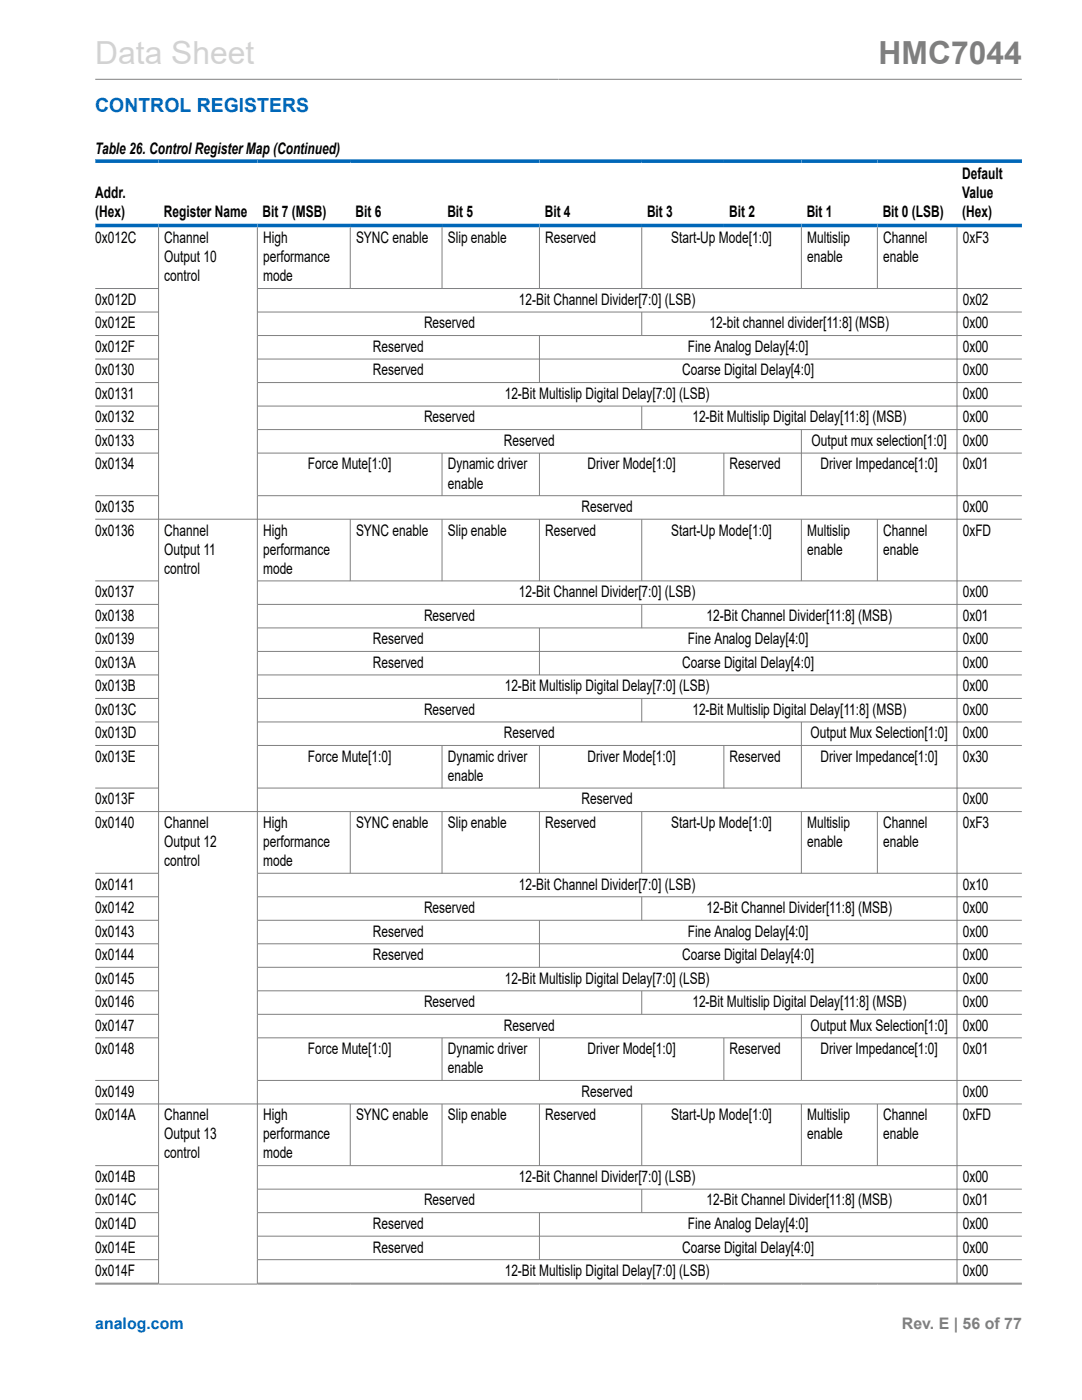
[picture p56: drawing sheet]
<svg xmlns="http://www.w3.org/2000/svg" width="216mm" height="279mm" viewBox="0 0 216 279" stroke-linecap="round" stroke-linejoin="round" font-family="sans-serif">
<defs><g id="words">
<text font-size="6.3" fill="#d3d3d3" x="19" y="12.7">Data Sheet</text>
<text font-size="6.3" fill="#808080" x="175.3" y="12.7">HMC7044</text>
<text font-size="3.9" fill="#0067b8" x="19" y="22.3">CONTROL REGISTERS</text>
<g font-size="3.2">
<text x="19" y="30.8">Table 26. Control Register Map (Continued)</text>
<text x="192" y="35.7">Default</text>
<text x="19" y="39.5">Addr.</text>
<text x="192" y="39.5">Value</text>
<text x="19" y="43.3">(Hex)</text>
<text x="32.7" y="43.3">Register Name</text>
<text x="52.4" y="43.3">Bit 7 (MSB)</text>
<text x="70.9" y="43.3">Bit 6</text>
<text x="89.3" y="43.3">Bit 5</text>
<text x="108.7" y="43.3">Bit 4</text>
<text x="129.1" y="43.3">Bit 3</text>
<text x="145.5" y="43.3">Bit 2</text>
<text x="161" y="43.3">Bit 1</text>
<text x="176.1" y="43.3">Bit 0 (LSB)</text>
<text x="192" y="43.3">(Hex)</text>
<text x="19" y="48.5">0x012C</text>
<text x="32.8" y="48.5">Channel</text>
<text x="32.8" y="52.3">Output 10</text>
<text x="52.5" y="48.5">High</text>
<text x="52.5" y="52.3">performance</text>
<text x="71" y="48.5">SYNC enable</text>
<text x="89.3" y="48.5">Slip enable</text>
<text x="108.8" y="48.5">Reserved</text>
<text x="133.9" y="48.5">Start-Up Mode[1:0]</text>
<text x="161.1" y="48.5">Multislip</text>
<text x="161.1" y="52.3">enable</text>
<text x="176.2" y="48.5">Channel</text>
<text x="176.2" y="52.3">enable</text>
<text x="192.1" y="48.5">0xF3</text>
<text x="32.8" y="56.1">control</text>
<text x="52.5" y="56.1">mode</text>
<text x="19" y="60.8">0x012D</text>
<text x="19" y="65.5">0x012E</text>
<text x="84.6" y="65.5">Reserved</text>
<text x="103.6" y="60.8">12-Bit Channel Divider[7:0] (LSB)</text>
<text x="141.6" y="65.5">12-bit channel divider[11:8] (MSB)</text>
<text x="192.1" y="60.8">0x02</text>
<text x="192.1" y="65.5">0x00</text>
<text x="19" y="70.2">0x012F</text>
<text x="74.4" y="70.2">Reserved</text>
<text x="137.3" y="70.2">Fine Analog Delay[4:0]</text>
<text x="192.1" y="70.2">0x00</text>
<text x="19" y="74.9">0x0130</text>
<text x="74.4" y="74.9">Reserved</text>
<text x="136.1" y="74.9">Coarse Digital Delay[4:0]</text>
<text x="192.1" y="74.9">0x00</text>
<text x="19" y="79.6">0x0131</text>
<text x="100.7" y="79.6">12-Bit Multislip Digital Delay[7:0] (LSB)</text>
<text x="192.1" y="79.6">0x00</text>
<text x="19" y="84.3">0x0132</text>
<text x="19" y="89">0x0133</text>
<text x="84.6" y="84.3">Reserved</text>
<text x="100.5" y="89">Reserved</text>
<text x="138.2" y="84.3">12-Bit Multislip Digital Delay[11:8] (MSB)</text>
<text x="161.9" y="89">Output mux selection[1:0]</text>
<text x="192.1" y="84.3">0x00</text>
<text x="192.1" y="89">0x00</text>
<text x="19" y="93.7">0x0134</text>
<text x="61.4" y="93.7">Force Mute[1:0]</text>
<text x="89.3" y="93.7">Dynamic driver</text>
<text x="117.2" y="93.7">Driver Mode[1:0]</text>
<text x="145.6" y="93.7">Reserved</text>
<text x="163.7" y="93.7">Driver Impedance[1:0]</text>
<text x="192.1" y="93.7">0x01</text>
<text x="89.3" y="97.5">enable</text>
<text x="19" y="102.2">0x0135</text>
<text x="19" y="106.9">0x0136</text>
<text x="32.8" y="106.9">Channel</text>
<text x="52.5" y="106.9">High</text>
<text x="71" y="106.9">SYNC enable</text>
<text x="89.3" y="106.9">Slip enable</text>
<text x="108.8" y="106.9">Reserved</text>
<text x="116.1" y="102.2">Reserved</text>
<text x="133.9" y="106.9">Start-Up Mode[1:0]</text>
<text x="161.1" y="106.9">Multislip</text>
<text x="176.2" y="106.9">Channel</text>
<text x="192.1" y="102.2">0x00</text>
<text x="192.1" y="106.9">0xFD</text>
<text x="32.8" y="110.7">Output 11</text>
<text x="52.5" y="110.7">performance</text>
<text x="161.1" y="110.7">enable</text>
<text x="176.2" y="110.7">enable</text>
<text x="19" y="119.2">0x0137</text>
<text x="32.8" y="114.5">control</text>
<text x="52.5" y="114.5">mode</text>
<text x="103.6" y="119.2">12-Bit Channel Divider[7:0] (LSB)</text>
<text x="192.1" y="119.2">0x00</text>
<text x="19" y="123.9">0x0138</text>
<text x="84.6" y="123.9">Reserved</text>
<text x="141" y="123.9">12-Bit Channel Divider[11:8] (MSB)</text>
<text x="192.1" y="123.9">0x01</text>
<text x="19" y="128.6">0x0139</text>
<text x="74.4" y="128.6">Reserved</text>
<text x="137.3" y="128.6">Fine Analog Delay[4:0]</text>
<text x="192.1" y="128.6">0x00</text>
<text x="19" y="133.3">0x013A</text>
<text x="19" y="138">0x013B</text>
<text x="74.4" y="133.3">Reserved</text>
<text x="100.7" y="138">12-Bit Multislip Digital Delay[7:0] (LSB)</text>
<text x="136.1" y="133.3">Coarse Digital Delay[4:0]</text>
<text x="192.1" y="133.3">0x00</text>
<text x="192.1" y="138">0x00</text>
<text x="19" y="142.7">0x013C</text>
<text x="84.6" y="142.7">Reserved</text>
<text x="138.2" y="142.7">12-Bit Multislip Digital Delay[11:8] (MSB)</text>
<text x="192.1" y="142.7">0x00</text>
<text x="19" y="147.3">0x013D</text>
<text x="100.5" y="147.3">Reserved</text>
<text x="161.7" y="147.3">Output Mux Selection[1:0]</text>
<text x="192.1" y="147.3">0x00</text>
<text x="19" y="152">0x013E</text>
<text x="61.4" y="152">Force Mute[1:0]</text>
<text x="89.3" y="152">Dynamic driver</text>
<text x="89.3" y="155.8">enable</text>
<text x="117.2" y="152">Driver Mode[1:0]</text>
<text x="145.6" y="152">Reserved</text>
<text x="163.7" y="152">Driver Impedance[1:0]</text>
<text x="192.1" y="152">0x30</text>
<text x="19" y="160.5">0x013F</text>
<text x="116.1" y="160.5">Reserved</text>
<text x="192.1" y="160.5">0x00</text>
<text x="19" y="165.2">0x0140</text>
<text x="32.8" y="165.2">Channel</text>
<text x="52.5" y="165.2">High</text>
<text x="71" y="165.2">SYNC enable</text>
<text x="89.3" y="165.2">Slip enable</text>
<text x="108.8" y="165.2">Reserved</text>
<text x="133.9" y="165.2">Start-Up Mode[1:0]</text>
<text x="161.1" y="165.2">Multislip</text>
<text x="176.2" y="165.2">Channel</text>
<text x="192.1" y="165.2">0xF3</text>
<text x="32.8" y="169">Output 12</text>
<text x="32.8" y="172.8">control</text>
<text x="52.5" y="169">performance</text>
<text x="52.5" y="172.8">mode</text>
<text x="161.1" y="169">enable</text>
<text x="176.2" y="169">enable</text>
<text x="19" y="177.5">0x0141</text>
<text x="103.6" y="177.5">12-Bit Channel Divider[7:0] (LSB)</text>
<text x="192.1" y="177.5">0x10</text>
<text x="19" y="182.2">0x0142</text>
<text x="84.6" y="182.2">Reserved</text>
<text x="141" y="182.2">12-Bit Channel Divider[11:8] (MSB)</text>
<text x="192.1" y="182.2">0x00</text>
<text x="19" y="186.9">0x0143</text>
<text x="19" y="191.6">0x0144</text>
<text x="74.4" y="186.9">Reserved</text>
<text x="74.4" y="191.6">Reserved</text>
<text x="136.1" y="191.6">Coarse Digital Delay[4:0]</text>
<text x="137.3" y="186.9">Fine Analog Delay[4:0]</text>
<text x="192.1" y="186.9">0x00</text>
<text x="192.1" y="191.6">0x00</text>
<text x="19" y="196.3">0x0145</text>
<text x="100.7" y="196.3">12-Bit Multislip Digital Delay[7:0] (LSB)</text>
<text x="192.1" y="196.3">0x00</text>
<text x="19" y="201">0x0146</text>
<text x="84.6" y="201">Reserved</text>
<text x="138.2" y="201">12-Bit Multislip Digital Delay[11:8] (MSB)</text>
<text x="192.1" y="201">0x00</text>
<text x="19" y="205.7">0x0147</text>
<text x="100.5" y="205.7">Reserved</text>
<text x="161.7" y="205.7">Output Mux Selection[1:0]</text>
<text x="192.1" y="205.7">0x00</text>
<text x="19" y="210.4">0x0148</text>
<text x="61.4" y="210.4">Force Mute[1:0]</text>
<text x="89.3" y="210.4">Dynamic driver</text>
<text x="89.3" y="214.2">enable</text>
<text x="117.2" y="210.4">Driver Mode[1:0]</text>
<text x="145.6" y="210.4">Reserved</text>
<text x="163.7" y="210.4">Driver Impedance[1:0]</text>
<text x="192.1" y="210.4">0x01</text>
<text x="19" y="218.9">0x0149</text>
<text x="116.1" y="218.9">Reserved</text>
<text x="192.1" y="218.9">0x00</text>
<text x="19" y="223.6">0x014A</text>
<text x="32.8" y="223.6">Channel</text>
<text x="32.8" y="227.4">Output 13</text>
<text x="52.5" y="223.6">High</text>
<text x="52.5" y="227.4">performance</text>
<text x="71" y="223.6">SYNC enable</text>
<text x="89.3" y="223.6">Slip enable</text>
<text x="108.8" y="223.6">Reserved</text>
<text x="133.9" y="223.6">Start-Up Mode[1:0]</text>
<text x="161.1" y="223.6">Multislip</text>
<text x="161.1" y="227.4">enable</text>
<text x="176.2" y="223.6">Channel</text>
<text x="176.2" y="227.4">enable</text>
<text x="192.1" y="223.6">0xFD</text>
<text x="32.8" y="231.2">control</text>
<text x="52.5" y="231.2">mode</text>
<text x="19" y="235.9">0x014B</text>
<text x="103.6" y="235.9">12-Bit Channel Divider[7:0] (LSB)</text>
<text x="192.1" y="235.9">0x00</text>
<text x="19" y="240.6">0x014C</text>
<text x="19" y="245.3">0x014D</text>
<text x="74.4" y="245.3">Reserved</text>
<text x="84.6" y="240.6">Reserved</text>
<text x="137.3" y="245.3">Fine Analog Delay[4:0]</text>
<text x="141" y="240.6">12-Bit Channel Divider[11:8] (MSB)</text>
<text x="192.1" y="240.6">0x01</text>
<text x="192.1" y="245.3">0x00</text>
<text x="19" y="250">0x014E</text>
<text x="74.4" y="250">Reserved</text>
<text x="136.1" y="250">Coarse Digital Delay[4:0]</text>
<text x="192.1" y="250">0x00</text>
<text x="19" y="254.7">0x014F</text>
<text x="100.7" y="254.7">12-Bit Multislip Digital Delay[7:0] (LSB)</text>
<text x="192.1" y="254.7">0x00</text>
</g>
<text font-size="3.2" fill="#0067b8" x="19" y="265.3">analog.com</text>
<text font-size="3.2" fill="#808080" x="180" y="265.3">Rev. E | 56 of 77</text>
</g></defs>
<g fill="none" stroke="#808080" stroke-width=".2">
<path d="M19 15.8h184.9M19 57.6h12.7M31.6 45.4v210.8M51.4 57.6h152.5M51.4 45.4v210.8M69.9 45.4v12.3M88.2 45.4v12.3M107.6 45.4v12.3M128.1 45.4v12.3M159.9 45.4v12.3M175.1 45.4v12.3M191 45.4v210.8"/>
<path d="M19 62.3h12.7M19 67h12.7M19 71.7h12.7M19 76.3h12.7M51.4 62.3h152.5M51.4 67h152.5M51.4 71.7h152.5M51.4 76.3h152.5M107.6 67v9.4M128.1 62.3v4.8M19 81h12.7M19 85.7h12.7"/>
<path d="M19 90.4h12.7M19 98.9h12.7M51.4 81h152.5M51.4 85.7h152.5M51.4 90.4h152.5M51.4 98.9h152.5M88.2 90.4v8.6M107.6 90.4v8.6M128.1 81v4.8M144.4 90.4v8.6M159.9 85.7v13.3M19 103.6h184.9"/>
<path d="M19 115.9h12.7M51.4 115.9h152.5M69.9 103.6v12.4M88.2 103.6v12.4M107.6 103.6v12.4M128.1 103.6v12.4M159.9 103.6v12.4M175.1 103.6v12.4M19 120.6h12.7M19 125.3h12.7M19 130h12.7M19 134.7h12.7"/>
<path d="M19 139.4h12.7M51.4 120.6h152.5M51.4 125.3h152.5M51.4 130h152.5M51.4 134.7h152.5M51.4 139.4h152.5M107.6 125.3v9.5M128.1 120.6v4.8M128.1 139.4v4.8M19 144.1h12.7M19 148.8h12.7M19 157.3h12.7"/>
<path d="M51.4 144.1h152.5M51.4 148.8h152.5M51.4 157.3h152.5M88.2 148.8v8.6M107.6 148.8v8.6M144.4 148.8v8.6M159.9 144.1v13.3M19 162h184.9M19 174.3h12.7M19 179h12.7M51.4 174.3h152.5M51.4 179h152.5"/>
<path d="M69.9 162v12.4M88.2 162v12.4M107.6 162v12.4M128.1 162v12.4M128.1 179v4.8M159.9 162v12.4M175.1 162v12.4M19 183.7h12.7M19 188.4h12.7M19 193h12.7M19 197.7h12.7M51.4 183.7h152.5"/>
<path d="M51.4 188.4h152.5M51.4 193h152.5M51.4 197.7h152.5M107.6 183.7v9.4M128.1 197.7v4.8M19 202.4h12.7M19 207.1h12.7M19 215.6h12.7M51.4 202.4h152.5M51.4 207.1h152.5M51.4 215.6h152.5M88.2 207.1v8.6"/>
<path d="M107.6 207.1v8.6M144.4 207.1v8.6M159.9 202.4v13.3M19 220.3h184.9M19 232.6h12.7M19 237.3h12.7M51.4 232.6h152.5M51.4 237.3h152.5M69.9 220.3v12.4M88.2 220.3v12.4M107.6 220.3v12.4M128.1 220.3v12.4"/>
<path d="M128.1 237.3v4.8M159.9 220.3v12.4M175.1 220.3v12.4M19 242h12.7M19 246.7h12.7M19 251.4h12.7M19 256.1h12.7M19 256.3h184.9M51.3 256.1h152.6M51.4 242h152.5M51.4 246.7h152.5M51.4 251.4h152.5"/>
<path d="M107.6 242v9.5"/>
</g>
<path d="M19 32.2h184.9M19 45h184.9" fill="none" stroke="#0067b8" stroke-width=".71"/>
<use href="#words"/>
</svg>
